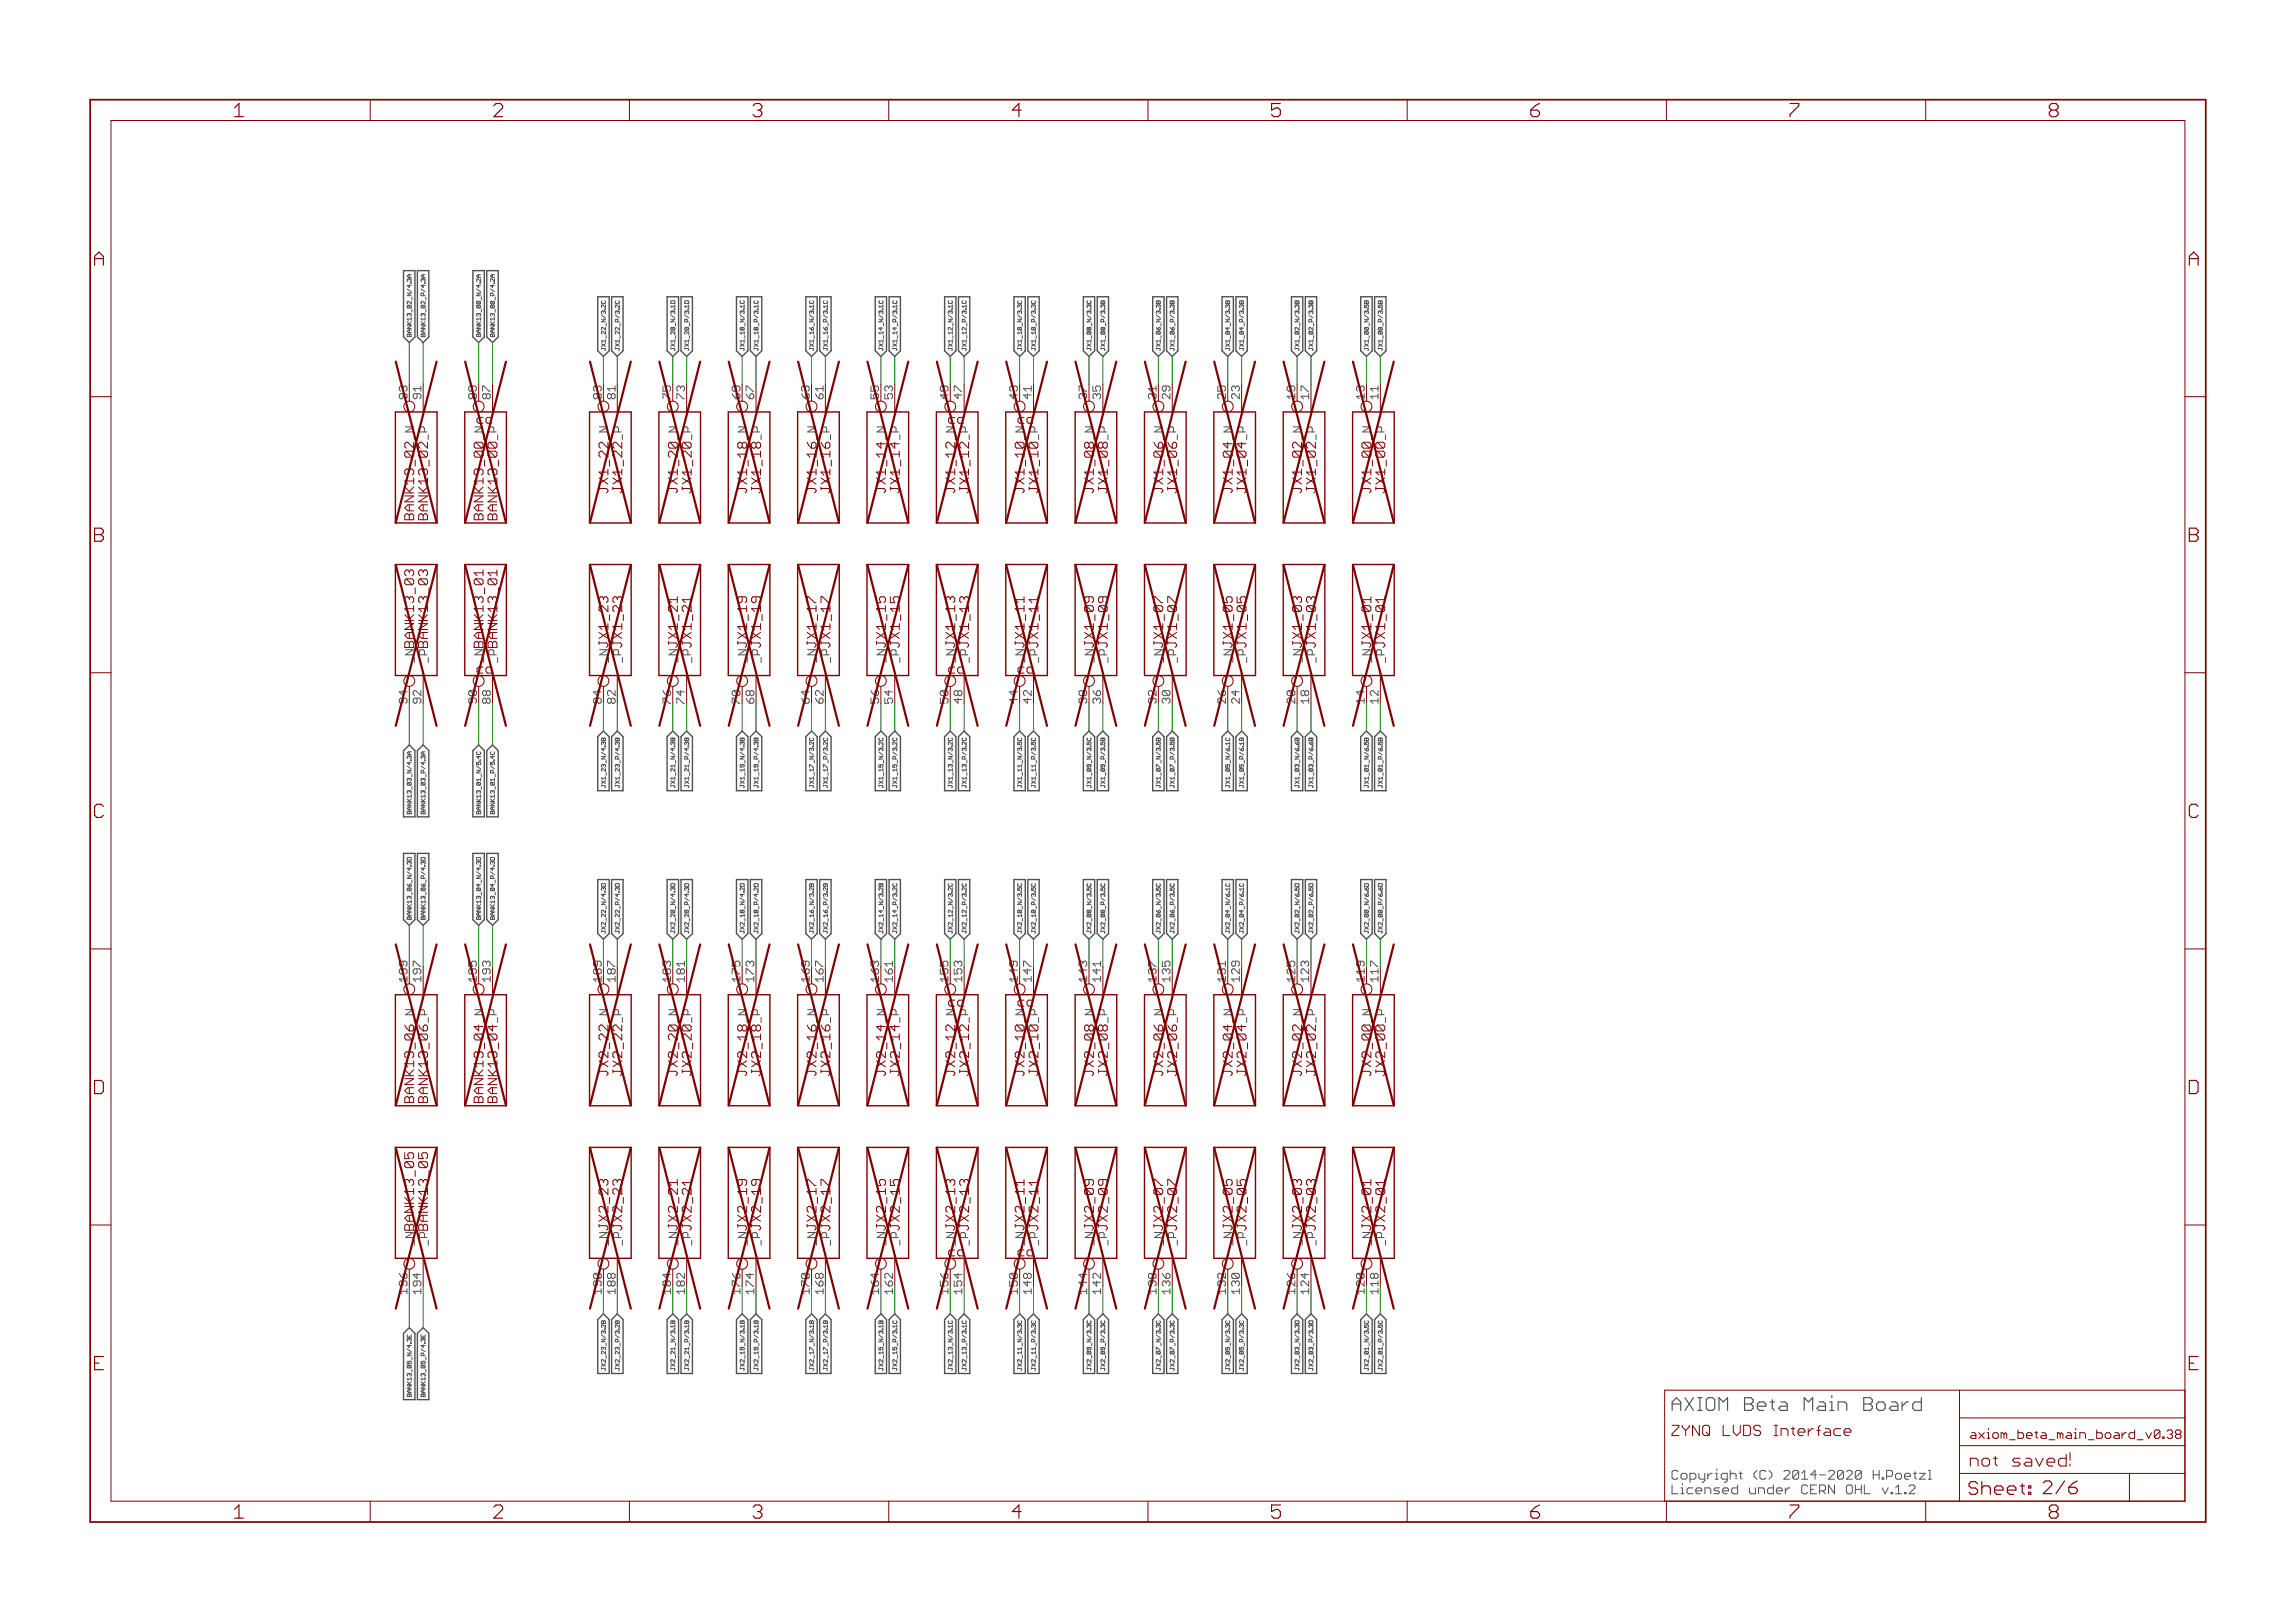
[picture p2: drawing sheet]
<svg xmlns="http://www.w3.org/2000/svg" width="420mm" height="297mm" viewBox="0 0 420 297" stroke-linecap="round" stroke-linejoin="round" font-family="sans-serif">
<defs><g id="words">
<g font-size="3.7" fill="#800000">
<text x="42.9" y="21.4">1</text>
<text x="90.4" y="21.4">2</text>
<text x="137.9" y="21.4">3</text>
<text x="185.3" y="21.4">4</text>
<text x="232.8" y="21.4">5</text>
<text x="280.3" y="21.4">6</text>
<text x="327.7" y="21.4">7</text>
<text x="375.2" y="21.4">8</text>
<text x="17.3" y="48.6">A</text>
<text x="400.8" y="48.6">A</text>
<text x="17.3" y="99.2">B</text>
<text x="400.8" y="99.2">B</text>
<text x="17.3" y="149.7">C</text>
<text x="400.8" y="149.7">C</text>
<text x="17.3" y="200.2">D</text>
<text x="400.8" y="200.2">D</text>
<text x="17.3" y="250.8">E</text>
<text x="400.8" y="250.8">E</text>
<text x="42.9" y="277.9">1</text>
<text x="90.4" y="277.9">2</text>
<text x="137.9" y="277.9">3</text>
<text x="185.3" y="277.9">4</text>
<text x="232.8" y="277.9">5</text>
<text x="280.3" y="277.9">6</text>
<text x="327.7" y="277.9">7</text>
<text x="375.2" y="277.9">8</text>
</g>
<text font-size="3.6" fill="#505050" x="306" y="258.2">AXIOM Beta Main Board</text>
<text font-size="3.6" fill="#800000" x="360.4" y="273.6">Sheet: 2/6</text>
<text font-size="3.2" fill="#800000" x="360.6" y="268.4">not saved!</text>
<text font-size="2.9" fill="#800000" x="306" y="262.8">ZYNQ LVDS Interface</text>
<g font-size="2.5" fill="#800000">
<text x="87.4" y="77.5">cc</text>
<text x="173.7" y="77.5">cc</text>
<text x="186.4" y="77.5">cc</text>
<text x="111.4" y="89.5" transform="rotate(-90 111.4 89.5)">JX1_22</text>
<text x="113.9" y="89.5" transform="rotate(-90 113.9 89.5)">JX1_22</text>
<text x="124.1" y="89.5" transform="rotate(-90 124.1 89.5)">JX1_20</text>
<text x="126.6" y="89.5" transform="rotate(-90 126.6 89.5)">JX1_20</text>
<text x="136.8" y="89.5" transform="rotate(-90 136.8 89.5)">JX1_18</text>
<text x="139.3" y="89.5" transform="rotate(-90 139.3 89.5)">JX1_18</text>
<text x="149.5" y="89.5" transform="rotate(-90 149.5 89.5)">JX1_16</text>
<text x="152" y="89.5" transform="rotate(-90 152 89.5)">JX1_16</text>
<text x="162.2" y="89.5" transform="rotate(-90 162.2 89.5)">JX1_14</text>
<text x="164.7" y="89.5" transform="rotate(-90 164.7 89.5)">JX1_14</text>
<text x="174.9" y="89.5" transform="rotate(-90 174.9 89.5)">JX1_12</text>
<text x="177.4" y="89.5" transform="rotate(-90 177.4 89.5)">JX1_12</text>
<text x="187.6" y="89.5" transform="rotate(-90 187.6 89.5)">JX1_10</text>
<text x="190.1" y="89.5" transform="rotate(-90 190.1 89.5)">JX1_10</text>
<text x="200.3" y="89.5" transform="rotate(-90 200.3 89.5)">JX1_08</text>
<text x="202.8" y="89.5" transform="rotate(-90 202.8 89.5)">JX1_08</text>
<text x="213" y="89.5" transform="rotate(-90 213 89.5)">JX1_06</text>
<text x="215.5" y="89.5" transform="rotate(-90 215.5 89.5)">JX1_06</text>
<text x="225.7" y="89.5" transform="rotate(-90 225.7 89.5)">JX1_04</text>
<text x="228.2" y="89.5" transform="rotate(-90 228.2 89.5)">JX1_04</text>
<text x="238.4" y="89.5" transform="rotate(-90 238.4 89.5)">JX1_02</text>
<text x="240.9" y="89.5" transform="rotate(-90 240.9 89.5)">JX1_02</text>
<text x="251.1" y="89.5" transform="rotate(-90 251.1 89.5)">JX1_00</text>
<text x="253.6" y="89.5" transform="rotate(-90 253.6 89.5)">JX1_00</text>
<text x="75.8" y="94" transform="rotate(-90 75.8 94)">BANK13_02</text>
<text x="78.4" y="94" transform="rotate(-90 78.4 94)">BANK13_02</text>
<text x="88.5" y="94" transform="rotate(-90 88.5 94)">BANK13_00</text>
<text x="91.1" y="94" transform="rotate(-90 91.1 94)">BANK13_00</text>
<text x="75.8" y="118.6" transform="rotate(-90 75.8 118.6)">BANK13_03</text>
<text x="78.4" y="118.6" transform="rotate(-90 78.4 118.6)">BANK13_03</text>
<text x="88.5" y="118.6" transform="rotate(-90 88.5 118.6)">BANK13_01</text>
<text x="91.1" y="118.6" transform="rotate(-90 91.1 118.6)">BANK13_01</text>
<text x="111.4" y="118.6" transform="rotate(-90 111.4 118.6)">JX1_23</text>
<text x="113.9" y="118.6" transform="rotate(-90 113.9 118.6)">JX1_23</text>
<text x="124.1" y="118.6" transform="rotate(-90 124.1 118.6)">JX1_21</text>
<text x="126.6" y="118.6" transform="rotate(-90 126.6 118.6)">JX1_21</text>
<text x="136.8" y="118.6" transform="rotate(-90 136.8 118.6)">JX1_19</text>
<text x="139.3" y="118.6" transform="rotate(-90 139.3 118.6)">JX1_19</text>
<text x="149.5" y="118.6" transform="rotate(-90 149.5 118.6)">JX1_17</text>
<text x="152" y="118.6" transform="rotate(-90 152 118.6)">JX1_17</text>
<text x="162.2" y="118.6" transform="rotate(-90 162.2 118.6)">JX1_15</text>
<text x="164.7" y="118.6" transform="rotate(-90 164.7 118.6)">JX1_15</text>
<text x="174.9" y="118.6" transform="rotate(-90 174.9 118.6)">JX1_13</text>
<text x="177.4" y="118.6" transform="rotate(-90 177.4 118.6)">JX1_13</text>
<text x="187.6" y="118.6" transform="rotate(-90 187.6 118.6)">JX1_11</text>
<text x="190.1" y="118.6" transform="rotate(-90 190.1 118.6)">JX1_11</text>
<text x="200.3" y="118.6" transform="rotate(-90 200.3 118.6)">JX1_09</text>
<text x="202.8" y="118.6" transform="rotate(-90 202.8 118.6)">JX1_09</text>
<text x="213" y="118.6" transform="rotate(-90 213 118.6)">JX1_07</text>
<text x="215.5" y="118.6" transform="rotate(-90 215.5 118.6)">JX1_07</text>
<text x="225.7" y="118.6" transform="rotate(-90 225.7 118.6)">JX1_05</text>
<text x="228.2" y="118.6" transform="rotate(-90 228.2 118.6)">JX1_05</text>
<text x="238.4" y="118.6" transform="rotate(-90 238.4 118.6)">JX1_03</text>
<text x="240.9" y="118.6" transform="rotate(-90 240.9 118.6)">JX1_03</text>
<text x="251.1" y="118.6" transform="rotate(-90 251.1 118.6)">JX1_01</text>
<text x="253.6" y="118.6" transform="rotate(-90 253.6 118.6)">JX1_01</text>
<text x="87.4" y="123.3">cc</text>
<text x="173.7" y="123.3">cc</text>
<text x="186.4" y="123.3">cc</text>
<text x="173.7" y="184.2">cc</text>
<text x="186.4" y="184.2">cc</text>
<text x="111.4" y="196.1" transform="rotate(-90 111.4 196.1)">JX2_22</text>
<text x="113.9" y="196.1" transform="rotate(-90 113.9 196.1)">JX2_22</text>
<text x="124.1" y="196.1" transform="rotate(-90 124.1 196.1)">JX2_20</text>
<text x="126.6" y="196.1" transform="rotate(-90 126.6 196.1)">JX2_20</text>
<text x="136.8" y="196.1" transform="rotate(-90 136.8 196.1)">JX2_18</text>
<text x="139.3" y="196.1" transform="rotate(-90 139.3 196.1)">JX2_18</text>
<text x="149.5" y="196.1" transform="rotate(-90 149.5 196.1)">JX2_16</text>
<text x="152" y="196.1" transform="rotate(-90 152 196.1)">JX2_16</text>
<text x="162.2" y="196.1" transform="rotate(-90 162.2 196.1)">JX2_14</text>
<text x="164.7" y="196.1" transform="rotate(-90 164.7 196.1)">JX2_14</text>
<text x="174.9" y="196.1" transform="rotate(-90 174.9 196.1)">JX2_12</text>
<text x="177.4" y="196.1" transform="rotate(-90 177.4 196.1)">JX2_12</text>
<text x="187.6" y="196.1" transform="rotate(-90 187.6 196.1)">JX2_10</text>
<text x="190.1" y="196.1" transform="rotate(-90 190.1 196.1)">JX2_10</text>
<text x="200.3" y="196.1" transform="rotate(-90 200.3 196.1)">JX2_08</text>
<text x="202.8" y="196.1" transform="rotate(-90 202.8 196.1)">JX2_08</text>
<text x="213" y="196.1" transform="rotate(-90 213 196.1)">JX2_06</text>
<text x="215.5" y="196.1" transform="rotate(-90 215.5 196.1)">JX2_06</text>
<text x="225.7" y="196.1" transform="rotate(-90 225.7 196.1)">JX2_04</text>
<text x="228.2" y="196.1" transform="rotate(-90 228.2 196.1)">JX2_04</text>
<text x="238.4" y="196.1" transform="rotate(-90 238.4 196.1)">JX2_02</text>
<text x="240.9" y="196.1" transform="rotate(-90 240.9 196.1)">JX2_02</text>
<text x="251.1" y="196.1" transform="rotate(-90 251.1 196.1)">JX2_00</text>
<text x="253.6" y="196.1" transform="rotate(-90 253.6 196.1)">JX2_00</text>
<text x="75.8" y="200.7" transform="rotate(-90 75.8 200.7)">BANK13_06</text>
<text x="78.4" y="200.7" transform="rotate(-90 78.4 200.7)">BANK13_06</text>
<text x="88.5" y="200.7" transform="rotate(-90 88.5 200.7)">BANK13_04</text>
<text x="91.1" y="200.7" transform="rotate(-90 91.1 200.7)">BANK13_04</text>
<text x="75.8" y="225.2" transform="rotate(-90 75.8 225.2)">BANK13_05</text>
<text x="78.4" y="225.2" transform="rotate(-90 78.4 225.2)">BANK13_05</text>
<text x="111.4" y="225.2" transform="rotate(-90 111.4 225.2)">JX2_23</text>
<text x="113.9" y="225.2" transform="rotate(-90 113.9 225.2)">JX2_23</text>
<text x="124.1" y="225.2" transform="rotate(-90 124.1 225.2)">JX2_21</text>
<text x="126.6" y="225.2" transform="rotate(-90 126.6 225.2)">JX2_21</text>
<text x="136.8" y="225.2" transform="rotate(-90 136.8 225.2)">JX2_19</text>
<text x="139.3" y="225.2" transform="rotate(-90 139.3 225.2)">JX2_19</text>
<text x="149.5" y="225.2" transform="rotate(-90 149.5 225.2)">JX2_17</text>
<text x="152" y="225.2" transform="rotate(-90 152 225.2)">JX2_17</text>
<text x="162.2" y="225.2" transform="rotate(-90 162.2 225.2)">JX2_15</text>
<text x="164.7" y="225.2" transform="rotate(-90 164.7 225.2)">JX2_15</text>
<text x="174.9" y="225.2" transform="rotate(-90 174.9 225.2)">JX2_13</text>
<text x="177.4" y="225.2" transform="rotate(-90 177.4 225.2)">JX2_13</text>
<text x="187.6" y="225.2" transform="rotate(-90 187.6 225.2)">JX2_11</text>
<text x="190.1" y="225.2" transform="rotate(-90 190.1 225.2)">JX2_11</text>
<text x="200.3" y="225.2" transform="rotate(-90 200.3 225.2)">JX2_09</text>
<text x="202.8" y="225.2" transform="rotate(-90 202.8 225.2)">JX2_09</text>
<text x="213" y="225.2" transform="rotate(-90 213 225.2)">JX2_07</text>
<text x="215.5" y="225.2" transform="rotate(-90 215.5 225.2)">JX2_07</text>
<text x="225.7" y="225.2" transform="rotate(-90 225.7 225.2)">JX2_05</text>
<text x="228.2" y="225.2" transform="rotate(-90 228.2 225.2)">JX2_05</text>
<text x="238.4" y="225.2" transform="rotate(-90 238.4 225.2)">JX2_03</text>
<text x="240.9" y="225.2" transform="rotate(-90 240.9 225.2)">JX2_03</text>
<text x="251.1" y="225.2" transform="rotate(-90 251.1 225.2)">JX2_01</text>
<text x="253.6" y="225.2" transform="rotate(-90 253.6 225.2)">JX2_01</text>
<text x="173.7" y="229.9">cc</text>
<text x="186.4" y="229.9">cc</text>
</g>
<g font-size="2.5" fill="#505050">
<text x="306" y="270.8">Copyright (C) 2014-2020 H.Poetzl</text>
<text x="306" y="273.5">Licensed under CERN OHL v.1.2</text>
</g>
<text font-size="2.3" fill="#800000" x="360.6" y="263.3">axiom_beta_main_board_v0.38</text>
<g font-size="2.1" fill="#800000">
<text x="74.6" y="73.1" transform="rotate(-90 74.6 73.1)">93</text>
<text x="89.8" y="73.1" transform="rotate(-90 89.8 73.1)">87</text>
<text x="110.1" y="73.1" transform="rotate(-90 110.1 73.1)">83</text>
<text x="122.8" y="73.1" transform="rotate(-90 122.8 73.1)">75</text>
<text x="138.1" y="73.1" transform="rotate(-90 138.1 73.1)">67</text>
<text x="148.2" y="73.1" transform="rotate(-90 148.2 73.1)">63</text>
<text x="160.9" y="73.1" transform="rotate(-90 160.9 73.1)">55</text>
<text x="176.2" y="73.1" transform="rotate(-90 176.2 73.1)">47</text>
<text x="188.9" y="73.1" transform="rotate(-90 188.9 73.1)">41</text>
<text x="201.6" y="73.1" transform="rotate(-90 201.6 73.1)">35</text>
<text x="211.7" y="73.1" transform="rotate(-90 211.7 73.1)">31</text>
<text x="224.4" y="73.1" transform="rotate(-90 224.4 73.1)">25</text>
<text x="239.6" y="73.1" transform="rotate(-90 239.6 73.1)">17</text>
<text x="252.3" y="73.1" transform="rotate(-90 252.3 73.1)">11</text>
<text x="75.7" y="80.3" transform="rotate(-90 75.7 80.3)">_N</text>
<text x="78.2" y="80.3" transform="rotate(-90 78.2 80.3)">_P</text>
<text x="88.4" y="80.3" transform="rotate(-90 88.4 80.3)">_N</text>
<text x="90.9" y="80.3" transform="rotate(-90 90.9 80.3)">_P</text>
<text x="111.2" y="80.3" transform="rotate(-90 111.2 80.3)">_N</text>
<text x="113.8" y="80.3" transform="rotate(-90 113.8 80.3)">_P</text>
<text x="123.9" y="80.3" transform="rotate(-90 123.9 80.3)">_N</text>
<text x="126.5" y="80.3" transform="rotate(-90 126.5 80.3)">_P</text>
<text x="136.6" y="80.3" transform="rotate(-90 136.6 80.3)">_N</text>
<text x="139.2" y="80.3" transform="rotate(-90 139.2 80.3)">_P</text>
<text x="149.3" y="80.3" transform="rotate(-90 149.3 80.3)">_N</text>
<text x="151.9" y="80.3" transform="rotate(-90 151.9 80.3)">_P</text>
<text x="174.7" y="80.3" transform="rotate(-90 174.7 80.3)">_N</text>
<text x="177.3" y="80.3" transform="rotate(-90 177.3 80.3)">_P</text>
<text x="187.4" y="80.3" transform="rotate(-90 187.4 80.3)">_N</text>
<text x="190" y="80.3" transform="rotate(-90 190 80.3)">_P</text>
<text x="200.1" y="80.3" transform="rotate(-90 200.1 80.3)">_N</text>
<text x="202.7" y="80.3" transform="rotate(-90 202.7 80.3)">_P</text>
<text x="212.8" y="80.3" transform="rotate(-90 212.8 80.3)">_N</text>
<text x="215.4" y="80.3" transform="rotate(-90 215.4 80.3)">_P</text>
<text x="238.2" y="80.3" transform="rotate(-90 238.2 80.3)">_N</text>
<text x="240.8" y="80.3" transform="rotate(-90 240.8 80.3)">_P</text>
<text x="250.9" y="80.3" transform="rotate(-90 250.9 80.3)">_N</text>
<text x="253.5" y="80.3" transform="rotate(-90 253.5 80.3)">_P</text>
<text x="75.7" y="121.3" transform="rotate(-90 75.7 121.3)">_N</text>
<text x="78.2" y="121.3" transform="rotate(-90 78.2 121.3)">_P</text>
<text x="88.4" y="121.3" transform="rotate(-90 88.4 121.3)">_N</text>
<text x="90.9" y="121.3" transform="rotate(-90 90.9 121.3)">_P</text>
<text x="111.2" y="121.3" transform="rotate(-90 111.2 121.3)">_N</text>
<text x="113.8" y="121.3" transform="rotate(-90 113.8 121.3)">_P</text>
<text x="123.9" y="121.3" transform="rotate(-90 123.9 121.3)">_N</text>
<text x="126.5" y="121.3" transform="rotate(-90 126.5 121.3)">_P</text>
<text x="136.6" y="121.3" transform="rotate(-90 136.6 121.3)">_N</text>
<text x="139.2" y="121.3" transform="rotate(-90 139.2 121.3)">_P</text>
<text x="149.3" y="121.3" transform="rotate(-90 149.3 121.3)">_N</text>
<text x="151.9" y="121.3" transform="rotate(-90 151.9 121.3)">_P</text>
<text x="162" y="121.3" transform="rotate(-90 162 121.3)">_N</text>
<text x="164.6" y="121.3" transform="rotate(-90 164.6 121.3)">_P</text>
<text x="174.7" y="121.3" transform="rotate(-90 174.7 121.3)">_N</text>
<text x="177.3" y="121.3" transform="rotate(-90 177.3 121.3)">_P</text>
<text x="187.4" y="121.3" transform="rotate(-90 187.4 121.3)">_N</text>
<text x="190" y="121.3" transform="rotate(-90 190 121.3)">_P</text>
<text x="200.1" y="121.3" transform="rotate(-90 200.1 121.3)">_N</text>
<text x="202.7" y="121.3" transform="rotate(-90 202.7 121.3)">_P</text>
<text x="212.8" y="121.3" transform="rotate(-90 212.8 121.3)">_N</text>
<text x="215.4" y="121.3" transform="rotate(-90 215.4 121.3)">_P</text>
<text x="225.5" y="121.3" transform="rotate(-90 225.5 121.3)">_N</text>
<text x="228.1" y="121.3" transform="rotate(-90 228.1 121.3)">_P</text>
<text x="238.2" y="121.3" transform="rotate(-90 238.2 121.3)">_N</text>
<text x="240.8" y="121.3" transform="rotate(-90 240.8 121.3)">_P</text>
<text x="250.9" y="121.3" transform="rotate(-90 250.9 121.3)">_N</text>
<text x="253.5" y="121.3" transform="rotate(-90 253.5 121.3)">_P</text>
<text x="77.1" y="128.6" transform="rotate(-90 77.1 128.6)">92</text>
<text x="89.8" y="128.6" transform="rotate(-90 89.8 128.6)">88</text>
<text x="112.7" y="128.6" transform="rotate(-90 112.7 128.6)">82</text>
<text x="125.4" y="128.6" transform="rotate(-90 125.4 128.6)">74</text>
<text x="135.5" y="128.6" transform="rotate(-90 135.5 128.6)">70</text>
<text x="150.8" y="128.6" transform="rotate(-90 150.8 128.6)">62</text>
<text x="163.5" y="128.6" transform="rotate(-90 163.5 128.6)">54</text>
<text x="173.6" y="128.6" transform="rotate(-90 173.6 128.6)">50</text>
<text x="188.9" y="128.6" transform="rotate(-90 188.9 128.6)">42</text>
<text x="201.6" y="128.6" transform="rotate(-90 201.6 128.6)">36</text>
<text x="211.7" y="128.6" transform="rotate(-90 211.7 128.6)">32</text>
<text x="226.9" y="128.6" transform="rotate(-90 226.9 128.6)">24</text>
<text x="239.6" y="128.6" transform="rotate(-90 239.6 128.6)">18</text>
<text x="252.3" y="128.6" transform="rotate(-90 252.3 128.6)">12</text>
<text x="77.1" y="179.7" transform="rotate(-90 77.1 179.7)">197</text>
<text x="87.3" y="179.7" transform="rotate(-90 87.3 179.7)">195</text>
<text x="112.7" y="179.7" transform="rotate(-90 112.7 179.7)">187</text>
<text x="122.8" y="179.7" transform="rotate(-90 122.8 179.7)">183</text>
<text x="135.5" y="179.7" transform="rotate(-90 135.5 179.7)">175</text>
<text x="150.8" y="179.7" transform="rotate(-90 150.8 179.7)">167</text>
<text x="160.9" y="179.7" transform="rotate(-90 160.9 179.7)">163</text>
<text x="173.6" y="179.7" transform="rotate(-90 173.6 179.7)">155</text>
<text x="188.9" y="179.7" transform="rotate(-90 188.9 179.7)">147</text>
<text x="201.6" y="179.7" transform="rotate(-90 201.6 179.7)">141</text>
<text x="214.3" y="179.7" transform="rotate(-90 214.3 179.7)">135</text>
<text x="224.4" y="179.7" transform="rotate(-90 224.4 179.7)">131</text>
<text x="237.1" y="179.7" transform="rotate(-90 237.1 179.7)">125</text>
<text x="252.3" y="179.7" transform="rotate(-90 252.3 179.7)">117</text>
<text x="75.7" y="187" transform="rotate(-90 75.7 187)">_N</text>
<text x="78.2" y="187" transform="rotate(-90 78.2 187)">_P</text>
<text x="111.2" y="187" transform="rotate(-90 111.2 187)">_N</text>
<text x="113.8" y="187" transform="rotate(-90 113.8 187)">_P</text>
<text x="123.9" y="187" transform="rotate(-90 123.9 187)">_N</text>
<text x="126.5" y="187" transform="rotate(-90 126.5 187)">_P</text>
<text x="136.6" y="187" transform="rotate(-90 136.6 187)">_N</text>
<text x="139.2" y="187" transform="rotate(-90 139.2 187)">_P</text>
<text x="149.3" y="187" transform="rotate(-90 149.3 187)">_N</text>
<text x="151.9" y="187" transform="rotate(-90 151.9 187)">_P</text>
<text x="174.7" y="187" transform="rotate(-90 174.7 187)">_N</text>
<text x="177.3" y="187" transform="rotate(-90 177.3 187)">_P</text>
<text x="187.4" y="187" transform="rotate(-90 187.4 187)">_N</text>
<text x="190" y="187" transform="rotate(-90 190 187)">_P</text>
<text x="200.1" y="187" transform="rotate(-90 200.1 187)">_N</text>
<text x="202.7" y="187" transform="rotate(-90 202.7 187)">_P</text>
<text x="212.8" y="187" transform="rotate(-90 212.8 187)">_N</text>
<text x="215.4" y="187" transform="rotate(-90 215.4 187)">_P</text>
<text x="238.2" y="187" transform="rotate(-90 238.2 187)">_N</text>
<text x="240.8" y="187" transform="rotate(-90 240.8 187)">_P</text>
<text x="250.9" y="187" transform="rotate(-90 250.9 187)">_N</text>
<text x="253.5" y="187" transform="rotate(-90 253.5 187)">_P</text>
<text x="75.7" y="228" transform="rotate(-90 75.7 228)">_N</text>
<text x="78.2" y="228" transform="rotate(-90 78.2 228)">_P</text>
<text x="111.2" y="228" transform="rotate(-90 111.2 228)">_N</text>
<text x="113.8" y="228" transform="rotate(-90 113.8 228)">_P</text>
<text x="123.9" y="228" transform="rotate(-90 123.9 228)">_N</text>
<text x="126.5" y="228" transform="rotate(-90 126.5 228)">_P</text>
<text x="136.6" y="228" transform="rotate(-90 136.6 228)">_N</text>
<text x="139.2" y="228" transform="rotate(-90 139.2 228)">_P</text>
<text x="149.3" y="228" transform="rotate(-90 149.3 228)">_N</text>
<text x="151.9" y="228" transform="rotate(-90 151.9 228)">_P</text>
<text x="162" y="228" transform="rotate(-90 162 228)">_N</text>
<text x="164.6" y="228" transform="rotate(-90 164.6 228)">_P</text>
<text x="174.7" y="228" transform="rotate(-90 174.7 228)">_N</text>
<text x="177.3" y="228" transform="rotate(-90 177.3 228)">_P</text>
<text x="187.4" y="228" transform="rotate(-90 187.4 228)">_N</text>
<text x="190" y="228" transform="rotate(-90 190 228)">_P</text>
<text x="200.1" y="228" transform="rotate(-90 200.1 228)">_N</text>
<text x="202.7" y="228" transform="rotate(-90 202.7 228)">_P</text>
<text x="212.8" y="228" transform="rotate(-90 212.8 228)">_N</text>
<text x="215.4" y="228" transform="rotate(-90 215.4 228)">_P</text>
<text x="225.5" y="228" transform="rotate(-90 225.5 228)">_N</text>
<text x="228.1" y="228" transform="rotate(-90 228.1 228)">_P</text>
<text x="238.2" y="228" transform="rotate(-90 238.2 228)">_N</text>
<text x="240.8" y="228" transform="rotate(-90 240.8 228)">_P</text>
<text x="250.9" y="228" transform="rotate(-90 250.9 228)">_N</text>
<text x="253.5" y="228" transform="rotate(-90 253.5 228)">_P</text>
<text x="74.6" y="236.5" transform="rotate(-90 74.6 236.5)">196</text>
<text x="110.1" y="236.5" transform="rotate(-90 110.1 236.5)">190</text>
<text x="125.4" y="236.5" transform="rotate(-90 125.4 236.5)">182</text>
<text x="138.1" y="236.5" transform="rotate(-90 138.1 236.5)">174</text>
<text x="148.2" y="236.5" transform="rotate(-90 148.2 236.5)">170</text>
<text x="163.5" y="236.5" transform="rotate(-90 163.5 236.5)">162</text>
<text x="176.2" y="236.5" transform="rotate(-90 176.2 236.5)">154</text>
<text x="186.3" y="236.5" transform="rotate(-90 186.3 236.5)">150</text>
<text x="201.6" y="236.5" transform="rotate(-90 201.6 236.5)">142</text>
<text x="214.3" y="236.5" transform="rotate(-90 214.3 236.5)">136</text>
<text x="224.4" y="236.5" transform="rotate(-90 224.4 236.5)">132</text>
<text x="239.6" y="236.5" transform="rotate(-90 239.6 236.5)">124</text>
<text x="249.8" y="236.5" transform="rotate(-90 249.8 236.5)">120</text>
</g>
<g font-size="2.1" fill="#505050">
<text x="77.1" y="73.1" transform="rotate(-90 77.1 73.1)">91</text>
<text x="87.3" y="73.1" transform="rotate(-90 87.3 73.1)">89</text>
<text x="112.7" y="73.1" transform="rotate(-90 112.7 73.1)">81</text>
<text x="125.4" y="73.1" transform="rotate(-90 125.4 73.1)">73</text>
<text x="135.5" y="73.1" transform="rotate(-90 135.5 73.1)">69</text>
<text x="150.8" y="73.1" transform="rotate(-90 150.8 73.1)">61</text>
<text x="163.5" y="73.1" transform="rotate(-90 163.5 73.1)">53</text>
<text x="173.6" y="73.1" transform="rotate(-90 173.6 73.1)">49</text>
<text x="186.3" y="73.1" transform="rotate(-90 186.3 73.1)">43</text>
<text x="199" y="73.1" transform="rotate(-90 199 73.1)">37</text>
<text x="214.3" y="73.1" transform="rotate(-90 214.3 73.1)">29</text>
<text x="226.9" y="73.1" transform="rotate(-90 226.9 73.1)">23</text>
<text x="237.1" y="73.1" transform="rotate(-90 237.1 73.1)">19</text>
<text x="249.8" y="73.1" transform="rotate(-90 249.8 73.1)">13</text>
<text x="162" y="80.3" transform="rotate(-90 162 80.3)">_N</text>
<text x="164.6" y="80.3" transform="rotate(-90 164.6 80.3)">_P</text>
<text x="225.5" y="80.3" transform="rotate(-90 225.5 80.3)">_N</text>
<text x="228.1" y="80.3" transform="rotate(-90 228.1 80.3)">_P</text>
<text x="74.6" y="128.6" transform="rotate(-90 74.6 128.6)">94</text>
<text x="87.3" y="128.6" transform="rotate(-90 87.3 128.6)">90</text>
<text x="110.1" y="128.6" transform="rotate(-90 110.1 128.6)">84</text>
<text x="122.8" y="128.6" transform="rotate(-90 122.8 128.6)">76</text>
<text x="138.1" y="128.6" transform="rotate(-90 138.1 128.6)">68</text>
<text x="148.2" y="128.6" transform="rotate(-90 148.2 128.6)">64</text>
<text x="160.9" y="128.6" transform="rotate(-90 160.9 128.6)">56</text>
<text x="176.2" y="128.6" transform="rotate(-90 176.2 128.6)">48</text>
<text x="186.3" y="128.6" transform="rotate(-90 186.3 128.6)">44</text>
<text x="199" y="128.6" transform="rotate(-90 199 128.6)">38</text>
<text x="214.3" y="128.6" transform="rotate(-90 214.3 128.6)">30</text>
<text x="224.4" y="128.6" transform="rotate(-90 224.4 128.6)">26</text>
<text x="237.1" y="128.6" transform="rotate(-90 237.1 128.6)">20</text>
<text x="249.8" y="128.6" transform="rotate(-90 249.8 128.6)">14</text>
<text x="74.6" y="179.7" transform="rotate(-90 74.6 179.7)">199</text>
<text x="89.8" y="179.7" transform="rotate(-90 89.8 179.7)">193</text>
<text x="110.1" y="179.7" transform="rotate(-90 110.1 179.7)">189</text>
<text x="125.4" y="179.7" transform="rotate(-90 125.4 179.7)">181</text>
<text x="138.1" y="179.7" transform="rotate(-90 138.1 179.7)">173</text>
<text x="148.2" y="179.7" transform="rotate(-90 148.2 179.7)">169</text>
<text x="163.5" y="179.7" transform="rotate(-90 163.5 179.7)">161</text>
<text x="176.2" y="179.7" transform="rotate(-90 176.2 179.7)">153</text>
<text x="186.3" y="179.7" transform="rotate(-90 186.3 179.7)">149</text>
<text x="199" y="179.7" transform="rotate(-90 199 179.7)">143</text>
<text x="211.7" y="179.7" transform="rotate(-90 211.7 179.7)">137</text>
<text x="226.9" y="179.7" transform="rotate(-90 226.9 179.7)">129</text>
<text x="239.6" y="179.7" transform="rotate(-90 239.6 179.7)">123</text>
<text x="249.8" y="179.7" transform="rotate(-90 249.8 179.7)">119</text>
<text x="88.4" y="187" transform="rotate(-90 88.4 187)">_N</text>
<text x="90.9" y="187" transform="rotate(-90 90.9 187)">_P</text>
<text x="162" y="187" transform="rotate(-90 162 187)">_N</text>
<text x="164.6" y="187" transform="rotate(-90 164.6 187)">_P</text>
<text x="225.5" y="187" transform="rotate(-90 225.5 187)">_N</text>
<text x="228.1" y="187" transform="rotate(-90 228.1 187)">_P</text>
<text x="77.1" y="236.5" transform="rotate(-90 77.1 236.5)">194</text>
<text x="112.7" y="236.5" transform="rotate(-90 112.7 236.5)">188</text>
<text x="122.8" y="236.5" transform="rotate(-90 122.8 236.5)">184</text>
<text x="135.5" y="236.5" transform="rotate(-90 135.5 236.5)">176</text>
<text x="150.8" y="236.5" transform="rotate(-90 150.8 236.5)">168</text>
<text x="160.9" y="236.5" transform="rotate(-90 160.9 236.5)">164</text>
<text x="173.6" y="236.5" transform="rotate(-90 173.6 236.5)">156</text>
<text x="188.9" y="236.5" transform="rotate(-90 188.9 236.5)">148</text>
<text x="199" y="236.5" transform="rotate(-90 199 236.5)">144</text>
<text x="211.7" y="236.5" transform="rotate(-90 211.7 236.5)">138</text>
<text x="226.9" y="236.5" transform="rotate(-90 226.9 236.5)">130</text>
<text x="237.1" y="236.5" transform="rotate(-90 237.1 236.5)">126</text>
<text x="252.3" y="236.5" transform="rotate(-90 252.3 236.5)">118</text>
</g>
<g font-size="1.1" fill="#505050">
<text x="75.3" y="61.7" transform="rotate(-90 75.3 61.7)">BANK13_02_N/4.3A</text>
<text x="77.9" y="61.7" transform="rotate(-90 77.9 61.7)">BANK13_02_P/4.3A</text>
<text x="88" y="61.7" transform="rotate(-90 88 61.7)">BANK13_00_N/4.2A</text>
<text x="90.6" y="61.7" transform="rotate(-90 90.6 61.7)">BANK13_00_P/4.2A</text>
<text x="110.9" y="64.2" transform="rotate(-90 110.9 64.2)">JX1_22_N/3.2C</text>
<text x="113.4" y="64.2" transform="rotate(-90 113.4 64.2)">JX1_22_P/3.2C</text>
<text x="123.6" y="64.2" transform="rotate(-90 123.6 64.2)">JX1_20_N/3.1D</text>
<text x="126.1" y="64.2" transform="rotate(-90 126.1 64.2)">JX1_20_P/3.1D</text>
<text x="136.3" y="64.2" transform="rotate(-90 136.3 64.2)">JX1_18_N/3.1C</text>
<text x="138.8" y="64.2" transform="rotate(-90 138.8 64.2)">JX1_18_P/3.1C</text>
<text x="149" y="64.2" transform="rotate(-90 149 64.2)">JX1_16_N/3.1C</text>
<text x="151.5" y="64.2" transform="rotate(-90 151.5 64.2)">JX1_16_P/3.1C</text>
<text x="161.7" y="64.2" transform="rotate(-90 161.7 64.2)">JX1_14_N/3.1C</text>
<text x="164.2" y="64.2" transform="rotate(-90 164.2 64.2)">JX1_14_P/3.1C</text>
<text x="174.4" y="64.2" transform="rotate(-90 174.4 64.2)">JX1_12_N/3.1C</text>
<text x="176.9" y="64.2" transform="rotate(-90 176.9 64.2)">JX1_12_P/3.1C</text>
<text x="187.1" y="64.2" transform="rotate(-90 187.1 64.2)">JX1_10_N/3.3C</text>
<text x="189.6" y="64.2" transform="rotate(-90 189.6 64.2)">JX1_10_P/3.3C</text>
<text x="199.8" y="64.2" transform="rotate(-90 199.8 64.2)">JX1_08_N/3.3C</text>
<text x="202.3" y="64.2" transform="rotate(-90 202.3 64.2)">JX1_08_P/3.3B</text>
<text x="212.5" y="64.2" transform="rotate(-90 212.5 64.2)">JX1_06_N/3.3B</text>
<text x="215" y="64.2" transform="rotate(-90 215 64.2)">JX1_06_P/3.3B</text>
<text x="225.2" y="64.2" transform="rotate(-90 225.2 64.2)">JX1_04_N/3.3B</text>
<text x="227.7" y="64.2" transform="rotate(-90 227.7 64.2)">JX1_04_P/3.3B</text>
<text x="237.9" y="64.2" transform="rotate(-90 237.9 64.2)">JX1_02_N/3.3B</text>
<text x="240.4" y="64.2" transform="rotate(-90 240.4 64.2)">JX1_02_P/3.3B</text>
<text x="250.6" y="64.2" transform="rotate(-90 250.6 64.2)">JX1_00_N/3.5B</text>
<text x="253.1" y="64.2" transform="rotate(-90 253.1 64.2)">JX1_00_P/3.5B</text>
<text x="110.9" y="143.9" transform="rotate(-90 110.9 143.9)">JX1_23_N/4.3B</text>
<text x="113.4" y="143.9" transform="rotate(-90 113.4 143.9)">JX1_23_P/4.3B</text>
<text x="123.6" y="143.9" transform="rotate(-90 123.6 143.9)">JX1_21_N/4.3B</text>
<text x="126.1" y="143.9" transform="rotate(-90 126.1 143.9)">JX1_21_P/4.3B</text>
<text x="136.3" y="143.9" transform="rotate(-90 136.3 143.9)">JX1_19_N/4.3B</text>
<text x="138.8" y="143.9" transform="rotate(-90 138.8 143.9)">JX1_19_P/4.3B</text>
<text x="149" y="143.9" transform="rotate(-90 149 143.9)">JX1_17_N/3.2C</text>
<text x="151.5" y="143.9" transform="rotate(-90 151.5 143.9)">JX1_17_P/3.2C</text>
<text x="161.7" y="143.9" transform="rotate(-90 161.7 143.9)">JX1_15_N/3.2C</text>
<text x="164.2" y="143.9" transform="rotate(-90 164.2 143.9)">JX1_15_P/3.2C</text>
<text x="174.4" y="143.9" transform="rotate(-90 174.4 143.9)">JX1_13_N/3.2C</text>
<text x="176.9" y="143.9" transform="rotate(-90 176.9 143.9)">JX1_13_P/3.2C</text>
<text x="187.1" y="143.9" transform="rotate(-90 187.1 143.9)">JX1_11_N/3.5C</text>
<text x="189.6" y="143.9" transform="rotate(-90 189.6 143.9)">JX1_11_P/3.5C</text>
<text x="199.8" y="143.9" transform="rotate(-90 199.8 143.9)">JX1_09_N/3.5C</text>
<text x="202.3" y="143.9" transform="rotate(-90 202.3 143.9)">JX1_09_P/3.5B</text>
<text x="212.5" y="143.9" transform="rotate(-90 212.5 143.9)">JX1_07_N/3.5B</text>
<text x="215" y="143.9" transform="rotate(-90 215 143.9)">JX1_07_P/3.5B</text>
<text x="225.2" y="143.9" transform="rotate(-90 225.2 143.9)">JX1_05_N/6.1C</text>
<text x="227.7" y="143.9" transform="rotate(-90 227.7 143.9)">JX1_05_P/6.1B</text>
<text x="237.9" y="143.9" transform="rotate(-90 237.9 143.9)">JX1_03_N/6.6B</text>
<text x="240.4" y="143.9" transform="rotate(-90 240.4 143.9)">JX1_03_P/6.6B</text>
<text x="250.6" y="143.9" transform="rotate(-90 250.6 143.9)">JX1_01_N/6.5B</text>
<text x="253.1" y="143.9" transform="rotate(-90 253.1 143.9)">JX1_01_P/6.5B</text>
<text x="75.3" y="148.6" transform="rotate(-90 75.3 148.6)">BANK13_03_N/4.3A</text>
<text x="77.9" y="148.6" transform="rotate(-90 77.9 148.6)">BANK13_03_P/4.3A</text>
<text x="88" y="148.6" transform="rotate(-90 88 148.6)">BANK13_01_N/5.4C</text>
<text x="90.6" y="148.6" transform="rotate(-90 90.6 148.6)">BANK13_01_P/5.4C</text>
<text x="75.3" y="168.3" transform="rotate(-90 75.3 168.3)">BANK13_06_N/4.3D</text>
<text x="77.9" y="168.3" transform="rotate(-90 77.9 168.3)">BANK13_06_P/4.3D</text>
<text x="88" y="168.3" transform="rotate(-90 88 168.3)">BANK13_04_N/4.3D</text>
<text x="90.6" y="168.3" transform="rotate(-90 90.6 168.3)">BANK13_04_P/4.3D</text>
<text x="110.9" y="170.9" transform="rotate(-90 110.9 170.9)">JX2_22_N/4.3D</text>
<text x="113.4" y="170.9" transform="rotate(-90 113.4 170.9)">JX2_22_P/4.3D</text>
<text x="123.6" y="170.9" transform="rotate(-90 123.6 170.9)">JX2_20_N/4.3D</text>
<text x="126.1" y="170.9" transform="rotate(-90 126.1 170.9)">JX2_20_P/4.3D</text>
<text x="136.3" y="170.9" transform="rotate(-90 136.3 170.9)">JX2_18_N/4.2D</text>
<text x="138.8" y="170.9" transform="rotate(-90 138.8 170.9)">JX2_18_P/4.2D</text>
<text x="149" y="170.9" transform="rotate(-90 149 170.9)">JX2_16_N/3.2B</text>
<text x="151.5" y="170.9" transform="rotate(-90 151.5 170.9)">JX2_16_P/3.2B</text>
<text x="161.7" y="170.9" transform="rotate(-90 161.7 170.9)">JX2_14_N/3.2B</text>
<text x="164.2" y="170.9" transform="rotate(-90 164.2 170.9)">JX2_14_P/3.2C</text>
<text x="174.4" y="170.9" transform="rotate(-90 174.4 170.9)">JX2_12_N/3.2C</text>
<text x="176.9" y="170.9" transform="rotate(-90 176.9 170.9)">JX2_12_P/3.2C</text>
<text x="187.1" y="170.9" transform="rotate(-90 187.1 170.9)">JX2_10_N/3.5C</text>
<text x="189.6" y="170.9" transform="rotate(-90 189.6 170.9)">JX2_10_P/3.5C</text>
<text x="199.8" y="170.9" transform="rotate(-90 199.8 170.9)">JX2_08_N/3.5C</text>
<text x="202.3" y="170.9" transform="rotate(-90 202.3 170.9)">JX2_08_P/3.5C</text>
<text x="212.5" y="170.9" transform="rotate(-90 212.5 170.9)">JX2_06_N/3.5C</text>
<text x="215" y="170.9" transform="rotate(-90 215 170.9)">JX2_06_P/3.5C</text>
<text x="225.2" y="170.9" transform="rotate(-90 225.2 170.9)">JX2_04_N/6.1C</text>
<text x="227.7" y="170.9" transform="rotate(-90 227.7 170.9)">JX2_04_P/6.1C</text>
<text x="237.9" y="170.9" transform="rotate(-90 237.9 170.9)">JX2_02_N/6.5D</text>
<text x="240.4" y="170.9" transform="rotate(-90 240.4 170.9)">JX2_02_P/6.5D</text>
<text x="250.6" y="170.9" transform="rotate(-90 250.6 170.9)">JX2_00_N/6.6D</text>
<text x="253.1" y="170.9" transform="rotate(-90 253.1 170.9)">JX2_00_P/6.6D</text>
<text x="110.9" y="250.6" transform="rotate(-90 110.9 250.6)">JX2_23_N/3.2B</text>
<text x="113.4" y="250.6" transform="rotate(-90 113.4 250.6)">JX2_23_P/3.2B</text>
<text x="123.6" y="250.6" transform="rotate(-90 123.6 250.6)">JX2_21_N/3.1B</text>
<text x="126.1" y="250.6" transform="rotate(-90 126.1 250.6)">JX2_21_P/3.1B</text>
<text x="136.3" y="250.6" transform="rotate(-90 136.3 250.6)">JX2_19_N/3.1B</text>
<text x="138.8" y="250.6" transform="rotate(-90 138.8 250.6)">JX2_19_P/3.1B</text>
<text x="149" y="250.6" transform="rotate(-90 149 250.6)">JX2_17_N/3.1B</text>
<text x="151.5" y="250.6" transform="rotate(-90 151.5 250.6)">JX2_17_P/3.1B</text>
<text x="161.7" y="250.6" transform="rotate(-90 161.7 250.6)">JX2_15_N/3.1B</text>
<text x="164.2" y="250.6" transform="rotate(-90 164.2 250.6)">JX2_15_P/3.1C</text>
<text x="174.4" y="250.6" transform="rotate(-90 174.4 250.6)">JX2_13_N/3.1C</text>
<text x="176.9" y="250.6" transform="rotate(-90 176.9 250.6)">JX2_13_P/3.1C</text>
<text x="187.1" y="250.6" transform="rotate(-90 187.1 250.6)">JX2_11_N/3.3C</text>
<text x="189.6" y="250.6" transform="rotate(-90 189.6 250.6)">JX2_11_P/3.3C</text>
<text x="199.8" y="250.6" transform="rotate(-90 199.8 250.6)">JX2_09_N/3.3C</text>
<text x="202.3" y="250.6" transform="rotate(-90 202.3 250.6)">JX2_09_P/3.3C</text>
<text x="212.5" y="250.6" transform="rotate(-90 212.5 250.6)">JX2_07_N/3.3C</text>
<text x="215" y="250.6" transform="rotate(-90 215 250.6)">JX2_07_P/3.3C</text>
<text x="225.2" y="250.6" transform="rotate(-90 225.2 250.6)">JX2_05_N/3.3C</text>
<text x="227.7" y="250.6" transform="rotate(-90 227.7 250.6)">JX2_05_P/3.3C</text>
<text x="237.9" y="250.6" transform="rotate(-90 237.9 250.6)">JX2_03_N/3.3D</text>
<text x="240.4" y="250.6" transform="rotate(-90 240.4 250.6)">JX2_03_P/3.3D</text>
<text x="250.6" y="250.6" transform="rotate(-90 250.6 250.6)">JX2_01_N/3.5C</text>
<text x="253.1" y="250.6" transform="rotate(-90 253.1 250.6)">JX2_01_P/3.5C</text>
<text x="75.3" y="255.2" transform="rotate(-90 75.3 255.2)">BANK13_05_N/4.3E</text>
<text x="77.9" y="255.2" transform="rotate(-90 77.9 255.2)">BANK13_05_P/4.3E</text>
</g>
</g></defs>
<g fill="none" stroke="#505050" stroke-width=".18">
<path d="M74.5 148.6v.3h.8v-.3M74.9 148.6v.3M77.1 148.6v.3h.7v-.3M77.5 148.6v.3M87.2 148.6v.3h.8v-.3M87.6 148.6v.3M89.8 148.6v.3h.7v-.3M90.2 148.6v.3M74.5 255.2v.4h.8v-.4M74.9 255.2v.4M77.1 255.2v.4h.7v-.4M77.5 255.2v.4"/>
<path d="M350.6 272v.3l-1.1 1.1h1.1"/>
</g>
<g fill="none" stroke="#505050" stroke-width=".25">
<path d="M73.9 49.5h2.1v12.2l-1.1 1-1-1zM76.4 49.5h2.1v12.2l-1 1-1.1-1zM86.6 49.5h2.1v12.2l-1.1 1-1-1zM89.1 49.5h2.1v12.2l-1 1-1.1-1zM109.4 54.3h2.1v9.9l-1 1-1.1-1zM112 54.3h2.1v9.9l-1.1 1-1-1zM122.1 54.3h2.1v9.9l-1 1-1.1-1zM124.7 54.3h2.1v9.9l-1.1 1-1-1zM134.8 54.3h2.1v9.9l-1 1-1.1-1zM137.4 54.3h2.1v9.9l-1.1 1-1-1zM147.5 54.3h2.1v9.9l-1 1-1.1-1zM150.1 54.3h2v9.9l-1 1-1-1z"/>
<path d="M160.2 54.3h2.1v9.9l-1 1-1.1-1zM162.8 54.3h2v9.9l-1 1-1-1zM172.9 54.3h2.1v9.9l-1 1-1.1-1zM175.5 54.3h2v9.9l-1 1-1-1zM185.6 54.3h2.1v9.9l-1 1-1.1-1zM188.2 54.3h2v9.9l-1 1-1-1zM198.3 54.3h2.1v9.9l-1 1-1.1-1zM200.9 54.3h2v9.9l-1 1-1-1zM211 54.3h2.1v9.9l-1 1-1.1-1zM213.6 54.3h2v9.9l-1 1-1-1zM223.7 54.3h2.1v9.9l-1 1-1.1-1zM226.3 54.3h2v9.9l-1 1-1-1z"/>
<path d="M236.4 54.3h2.1v9.9l-1 1-1.1-1zM239 54.3h2v9.9l-1 1-1-1zM249.1 54.3h2.1v9.9l-1 1-1.1-1zM251.7 54.3h2v9.9l-1 1-1-1zM73.9 137.4l1-1.1 1.1 1.1v12.1h-2.1zM76.4 137.4l1.1-1.1 1 1.1v12.1h-2.1zM86.6 137.4l1-1.1 1.1 1.1v12.1h-2.1zM89.1 137.4l1.1-1.1 1 1.1v12.1h-2.1zM109.4 134.8l1.1-1 1 1v9.9h-2.1zM112 134.8l1-1 1.1 1v9.9h-2.1zM122.1 134.8l1.1-1 1 1v9.9h-2.1zM124.7 134.8l1-1 1.1 1v9.9h-2.1z"/>
<path d="M134.8 134.8l1.1-1 1 1v9.9h-2.1zM137.4 134.8l1-1 1.1 1v9.9h-2.1zM147.5 134.8l1.1-1 1 1v9.9h-2.1zM150.1 134.8l1-1 1 1v9.9h-2zM160.2 134.8l1.1-1 1 1v9.9h-2.1zM162.8 134.8l1-1 1 1v9.9h-2zM172.9 134.8l1.1-1 1 1v9.9h-2.1zM175.5 134.8l1-1 1 1v9.9h-2zM185.6 134.8l1.1-1 1 1v9.9h-2.1zM188.2 134.8l1-1 1 1v9.9h-2zM198.3 134.8l1.1-1 1 1v9.9h-2.1zM200.9 134.8l1-1 1 1v9.9h-2z"/>
<path d="M211 134.8l1.1-1 1 1v9.9h-2.1zM213.6 134.8l1-1 1 1v9.9h-2zM223.7 134.8l1.1-1 1 1v9.9h-2.1zM226.3 134.8l1-1 1 1v9.9h-2zM236.4 134.8l1.1-1 1 1v9.9h-2.1zM239 134.8l1-1 1 1v9.9h-2zM249.1 134.8l1.1-1 1 1v9.9h-2.1zM251.7 134.8l1-1 1 1v9.9h-2zM73.9 156.2h2.1v12.1l-1.1 1.1-1-1.1zM76.4 156.2h2.1v12.1l-1 1.1-1.1-1.1zM86.6 156.2h2.1v12.1l-1.1 1.1-1-1.1zM89.1 156.2h2.1v12.1l-1 1.1-1.1-1.1z"/>
<path d="M109.4 161h2.1v9.9l-1 1-1.1-1zM112 161h2.1v9.9l-1.1 1-1-1zM122.1 161h2.1v9.9l-1 1-1.1-1zM124.7 161h2.1v9.9l-1.1 1-1-1zM134.8 161h2.1v9.9l-1 1-1.1-1zM137.4 161h2.1v9.9l-1.1 1-1-1zM147.5 161h2.1v9.9l-1 1-1.1-1zM150.1 161h2v9.9l-1 1-1-1zM160.2 161h2.1v9.9l-1 1-1.1-1zM162.8 161h2v9.9l-1 1-1-1zM172.9 161h2.1v9.9l-1 1-1.1-1zM175.5 161h2v9.9l-1 1-1-1z"/>
<path d="M185.6 161h2.1v9.9l-1 1-1.1-1zM188.2 161h2v9.9l-1 1-1-1zM198.3 161h2.1v9.9l-1 1-1.1-1zM200.9 161h2v9.9l-1 1-1-1zM211 161h2.1v9.9l-1 1-1.1-1zM213.6 161h2v9.9l-1 1-1-1zM223.7 161h2.1v9.9l-1 1-1.1-1zM226.3 161h2v9.9l-1 1-1-1zM236.4 161h2.1v9.9l-1 1-1.1-1zM239 161h2v9.9l-1 1-1-1zM249.1 161h2.1v9.9l-1 1-1.1-1zM251.7 161h2v9.9l-1 1-1-1z"/>
<path d="M73.9 244l1-1 1.1 1v12.2h-2.1zM76.4 244l1.1-1 1 1v12.2h-2.1zM110.5 240.5l1 1v9.9h-2.1v-9.9zM113 240.5l1.1 1v9.9h-2.1v-9.9zM123.2 240.5l1 1v9.9h-2.1v-9.9zM125.7 240.5l1.1 1v9.9h-2.1v-9.9zM135.9 240.5l1 1v9.9h-2.1v-9.9zM138.4 240.5l1.1 1v9.9h-2.1v-9.9zM148.6 240.5l1 1v9.9h-2.1v-9.9zM151.1 240.5l1 1v9.9h-2v-9.9zM161.3 240.5l1 1v9.9h-2.1v-9.9zM163.8 240.5l1 1v9.9h-2v-9.9z"/>
<path d="M174 240.5l1 1v9.9h-2.1v-9.9zM176.5 240.5l1 1v9.9h-2v-9.9zM186.7 240.5l1 1v9.9h-2.1v-9.9zM189.2 240.5l1 1v9.9h-2v-9.9zM199.4 240.5l1 1v9.9h-2.1v-9.9zM201.9 240.5l1 1v9.9h-2v-9.9zM212.1 240.5l1 1v9.9h-2.1v-9.9zM214.6 240.5l1 1v9.9h-2v-9.9zM224.8 240.5l1 1v9.9h-2.1v-9.9zM227.3 240.5l1 1v9.9h-2v-9.9zM237.5 240.5l1 1v9.9h-2.1v-9.9zM240 240.5l1 1v9.9h-2v-9.9z"/>
<path d="M249.1 241.5l1.1-1 1 1v9.9h-2.1zM251.7 241.5l1-1 1 1v9.9h-2z"/>
</g>
<g fill="none" stroke="#800000" stroke-width=".18">
<path d="M67.8 18.2v3.9M115.2 18.2v3.9M162.7 18.2v3.9M210.2 18.2v3.9M257.6 18.2v3.9M305.1 18.2v3.9M352.6 18.2v3.9M20.3 22.1h379.7v252.6h-379.7zM16.5 72.6h3.8M77.5 70.3v5.1M90.2 70.3v5.1M113 70.3v5.1"/>
<path d="M125.7 70.3v5.1M138.4 70.3v5.1M151.1 70.3v5.1M163.8 70.3v5.1M176.5 70.3v5.1M189.2 70.3v5.1M201.9 70.3v5.1M214.6 70.3v5.1M227.3 70.3v5.1M240 70.3v5.1M252.7 70.3v5.1M400 72.6h3.8"/>
<path d="M74.1 94.3v.8h1.6v-.8M74.9 94.3v.8M76.6 94.3v.8h1.7v-.8M77.5 94.3v.8M86.8 94.3v.8h1.6v-.8M87.6 94.3v.8M89.3 94.3v.8h1.7v-.8M90.2 94.3v.8M74.1 104.6l.3-.3h.3l.2 .3 .3-.3h.3l.2 .3M76.6 104.6l.3-.3h.3l.3 .3 .2-.3h.3l.3 .3M88.4 104.3v1.1M91 104.3v1.1"/>
<path d="M16.5 123.1h3.8M77.5 123.6v5.1M90.2 123.6v5.1M113 123.6v5.1M125.7 123.6v5.1M138.4 123.6v5.1M151.1 123.6v5.1M163.8 123.6v5.1M176.5 123.6v5.1M189.2 123.6v5.1M201.9 123.6v5.1M214.6 123.6v5.1"/>
<path d="M227.3 123.6v5.1M240 123.6v5.1M252.7 123.6v5.1M400 123.1h3.8M16.5 173.7h3.8M77.5 177v5.1M90.2 177v5.1M113 177v5.1M125.7 177v5.1M138.4 177v5.1M151.1 177v5.1M163.8 177v5.1"/>
<path d="M176.5 177v5.1M189.2 177v5.1M201.9 177v5.1M214.6 177v5.1M227.3 177v5.1M240 177v5.1M252.7 177v5.1M400 173.7h3.8M74.1 201v.8h1.6v-.8M74.1 211v1M74.7 211.2l.2-.2h.6l.2 .2M74.9 201v.8"/>
<path d="M76.6 201v.8h1.7v-.8M76.6 211v1M77.2 211.2l.3-.2h.5l.3 .2M77.5 201v.8M86.8 201v.8h1.6v-.8M87.6 201v.8M89.3 201v.8h1.7v-.8M90.2 201v.8M16.5 224.2h3.8M77.5 230.3v5.1M113 230.3v5.1M125.7 230.3v5.1"/>
<path d="M138.4 230.3v5.1M151.1 230.3v5.1M163.8 230.3v5.1M176.5 230.3v5.1M189.2 230.3v5.1M201.9 230.3v5.1M214.6 230.3v5.1M227.3 230.3v5.1M240 230.3v5.1M252.7 230.3v5.1M400 224.2h3.8M358.7 254.4v20.3"/>
<path d="M358.7 259.5h41.3M400 254.4h-95.2v20.3M67.8 274.7v3.9M115.2 274.7v3.9M162.7 274.7v3.9M210.2 274.7v3.9M257.6 274.7v3.9M305.1 274.7v3.9M352.6 274.7v3.9M358.7 269.7h41.3M358.7 264.6h41.3M389.8 269.7v5"/>
<circle cx="74.9" cy="74.4" r=".99"/>
<circle cx="87.6" cy="74.4" r=".99"/>
<circle cx="110.5" cy="74.4" r=".99"/>
<circle cx="123.2" cy="74.4" r=".99"/>
<circle cx="135.9" cy="74.4" r=".99"/>
<circle cx="148.6" cy="74.4" r=".99"/>
<circle cx="161.3" cy="74.4" r=".99"/>
<circle cx="174" cy="74.4" r=".99"/>
<circle cx="186.7" cy="74.4" r=".99"/>
<circle cx="199.4" cy="74.4" r=".99"/>
<circle cx="212.1" cy="74.4" r=".99"/>
<circle cx="224.8" cy="74.4" r=".99"/>
<circle cx="237.5" cy="74.4" r=".99"/>
<circle cx="250.2" cy="74.4" r=".99"/>
<circle cx="74.9" cy="124.6" r=".99"/>
<circle cx="87.6" cy="124.6" r=".99"/>
<circle cx="110.5" cy="124.6" r=".99"/>
<circle cx="123.2" cy="124.6" r=".99"/>
<circle cx="135.9" cy="124.6" r=".99"/>
<circle cx="148.6" cy="124.6" r=".99"/>
<circle cx="161.3" cy="124.6" r=".99"/>
<circle cx="174" cy="124.6" r=".99"/>
<circle cx="186.7" cy="124.6" r=".99"/>
<circle cx="199.4" cy="124.6" r=".99"/>
<circle cx="212.1" cy="124.6" r=".99"/>
<circle cx="224.8" cy="124.6" r=".99"/>
<circle cx="237.5" cy="124.6" r=".99"/>
<circle cx="250.2" cy="124.6" r=".99"/>
<circle cx="74.9" cy="181.1" r=".99"/>
<circle cx="87.6" cy="181.1" r=".99"/>
<circle cx="110.5" cy="181.1" r=".99"/>
<circle cx="123.2" cy="181.1" r=".99"/>
<circle cx="135.9" cy="181.1" r=".99"/>
<circle cx="148.6" cy="181.1" r=".99"/>
<circle cx="161.3" cy="181.1" r=".99"/>
<circle cx="174" cy="181.1" r=".99"/>
<circle cx="186.7" cy="181.1" r=".99"/>
<circle cx="199.4" cy="181.1" r=".99"/>
<circle cx="212.1" cy="181.1" r=".99"/>
<circle cx="224.8" cy="181.1" r=".99"/>
<circle cx="237.5" cy="181.1" r=".99"/>
<circle cx="250.2" cy="181.1" r=".99"/>
<circle cx="74.9" cy="231.3" r=".99"/>
<circle cx="110.5" cy="231.3" r=".99"/>
<circle cx="123.2" cy="231.3" r=".99"/>
<circle cx="135.9" cy="231.3" r=".99"/>
<circle cx="148.6" cy="231.3" r=".99"/>
<circle cx="161.3" cy="231.3" r=".99"/>
<circle cx="174" cy="231.3" r=".99"/>
<circle cx="186.7" cy="231.3" r=".99"/>
<circle cx="199.4" cy="231.3" r=".99"/>
<circle cx="212.1" cy="231.3" r=".99"/>
<circle cx="224.8" cy="231.3" r=".99"/>
<circle cx="237.5" cy="231.3" r=".99"/>
<circle cx="250.2" cy="231.3" r=".99"/>
</g>
<path d="M16.5 18.2h387.3v260.4h-387.3z" fill="none" stroke="#800000" stroke-width=".32"/>
<g fill="none" stroke="#800000" stroke-width=".25">
<path d="M72.4 75.4h7.6v20.3h-7.6zM85.1 75.4h7.6v20.3h-7.6zM107.9 75.4h7.6v20.3h-7.6zM120.6 75.4h7.6v20.3h-7.6zM133.3 75.4h7.6v20.3h-7.6zM146 75.4h7.6v20.3h-7.6zM158.7 75.4h7.6v20.3h-7.6zM171.4 75.4h7.6v20.3h-7.6zM184.1 75.4h7.6v20.3h-7.6zM196.8 75.4h7.6v20.3h-7.6zM209.5 75.4h7.6v20.3h-7.6zM222.2 75.4h7.6v20.3h-7.6z"/>
<path d="M234.9 75.4h7.6v20.3h-7.6zM247.6 75.4h7.6v20.3h-7.6zM72.4 103.3h7.6v20.3h-7.6zM85.1 103.3h7.6v20.3h-7.6zM107.9 103.3h7.6v20.3h-7.6zM120.6 103.3h7.6v20.3h-7.6zM133.3 103.3h7.6v20.3h-7.6zM146 103.3h7.6v20.3h-7.6zM158.7 103.3h7.6v20.3h-7.6zM171.4 103.3h7.6v20.3h-7.6zM184.1 103.3h7.6v20.3h-7.6zM196.8 103.3h7.6v20.3h-7.6z"/>
<path d="M209.5 103.3h7.6v20.3h-7.6zM222.2 103.3h7.6v20.3h-7.6zM234.9 103.3h7.6v20.3h-7.6zM247.6 103.3h7.6v20.3h-7.6zM72.4 182.1h7.6v20.3h-7.6zM85.1 182.1h7.6v20.3h-7.6zM107.9 182.1h7.6v20.3h-7.6zM120.6 182.1h7.6v20.3h-7.6zM133.3 182.1h7.6v20.3h-7.6zM146 182.1h7.6v20.3h-7.6zM158.7 182.1h7.6v20.3h-7.6zM171.4 182.1h7.6v20.3h-7.6z"/>
<path d="M184.1 182.1h7.6v20.3h-7.6zM196.8 182.1h7.6v20.3h-7.6zM209.5 182.1h7.6v20.3h-7.6zM222.2 182.1h7.6v20.3h-7.6zM234.9 182.1h7.6v20.3h-7.6zM247.6 182.1h7.6v20.3h-7.6zM72.4 210h7.6v20.3h-7.6zM107.9 210h7.6v20.3h-7.6zM120.6 210h7.6v20.3h-7.6zM133.3 210h7.6v20.3h-7.6zM146 210h7.6v20.3h-7.6zM158.7 210h7.6v20.3h-7.6z"/>
<path d="M171.4 210h7.6v20.3h-7.6zM184.1 210h7.6v20.3h-7.6zM196.8 210h7.6v20.3h-7.6zM209.5 210h7.6v20.3h-7.6zM222.2 210h7.6v20.3h-7.6zM234.9 210h7.6v20.3h-7.6zM247.6 210h7.6v20.3h-7.6z"/>
</g>
<g fill="none" stroke="#800000" stroke-width=".4">
<path d="M72.5 66.2l7.4 29.4M79.9 66.2l-7.4 29.4M85.2 66.2l7.4 29.4M92.6 66.2l-7.4 29.4M108 66.2l7.5 29.4M115.5 66.2l-7.5 29.4M120.7 66.2l7.5 29.4M128.2 66.2l-7.5 29.4M133.4 66.2l7.5 29.4M140.9 66.2l-7.5 29.4M146.1 66.2l7.5 29.4M153.6 66.2l-7.5 29.4"/>
<path d="M158.8 66.2l7.5 29.4M166.3 66.2l-7.5 29.4M171.5 66.2l7.5 29.4M179 66.2l-7.5 29.4M184.2 66.2l7.5 29.4M191.7 66.2l-7.5 29.4M196.9 66.2l7.5 29.4M204.4 66.2l-7.5 29.4M209.6 66.2l7.5 29.4M217.1 66.2l-7.5 29.4M222.3 66.2l7.5 29.4M229.8 66.2l-7.5 29.4"/>
<path d="M235 66.2l7.5 29.4M242.5 66.2l-7.5 29.4M247.7 66.2l7.5 29.4M255.2 66.2l-7.5 29.4M72.5 103.4l7.4 29.4M79.9 103.4l-7.4 29.4M85.2 103.4l7.4 29.4M92.6 103.4l-7.4 29.4M108 103.4l7.5 29.4M115.5 103.4l-7.5 29.4M120.7 103.4l7.5 29.4M128.2 103.4l-7.5 29.4"/>
<path d="M133.4 103.4l7.5 29.4M140.9 103.4l-7.5 29.4M146.1 103.4l7.5 29.4M153.6 103.4l-7.5 29.4M158.8 103.4l7.5 29.4M166.3 103.4l-7.5 29.4M171.5 103.4l7.5 29.4M179 103.4l-7.5 29.4M184.2 103.4l7.5 29.4M191.7 103.4l-7.5 29.4M196.9 103.4l7.5 29.4M204.4 103.4l-7.5 29.4"/>
<path d="M209.6 103.4l7.5 29.4M217.1 103.4l-7.5 29.4M222.3 103.4l7.5 29.4M229.8 103.4l-7.5 29.4M235 103.4l7.5 29.4M242.5 103.4l-7.5 29.4M247.7 103.4l7.5 29.4M255.2 103.4l-7.5 29.4M72.5 172.8l7.4 29.5M79.9 172.8l-7.4 29.5M85.2 172.8l7.4 29.5M92.6 172.8l-7.4 29.5"/>
<path d="M108 172.8l7.5 29.5M115.5 172.8l-7.5 29.5M120.7 172.8l7.5 29.5M128.2 172.8l-7.5 29.5M133.4 172.8l7.5 29.5M140.9 172.8l-7.5 29.5M146.1 172.8l7.5 29.5M153.6 172.8l-7.5 29.5M158.8 172.8l7.5 29.5M166.3 172.8l-7.5 29.5M171.5 172.8l7.5 29.5M179 172.8l-7.5 29.5"/>
<path d="M184.2 172.8l7.5 29.5M191.7 172.8l-7.5 29.5M196.9 172.8l7.5 29.5M204.4 172.8l-7.5 29.5M209.6 172.8l7.5 29.5M217.1 172.8l-7.5 29.5M222.3 172.8l7.5 29.5M229.8 172.8l-7.5 29.5M235 172.8l7.5 29.5M242.5 172.8l-7.5 29.5M247.7 172.8l7.5 29.5M255.2 172.8l-7.5 29.5"/>
<path d="M72.5 210.1l7.4 29.4M79.9 210.1l-7.4 29.4M108 210.1l7.5 29.4M115.5 210.1l-7.5 29.4M120.7 210.1l7.5 29.4M128.2 210.1l-7.5 29.4M133.4 210.1l7.5 29.4M140.9 210.1l-7.5 29.4M146.1 210.1l7.5 29.4M153.6 210.1l-7.5 29.4M158.8 210.1l7.5 29.4M166.3 210.1l-7.5 29.4"/>
<path d="M171.5 210.1l7.5 29.4M179 210.1l-7.5 29.4M184.2 210.1l7.5 29.4M191.7 210.1l-7.5 29.4M196.9 210.1l7.5 29.4M204.4 210.1l-7.5 29.4M209.6 210.1l7.5 29.4M217.1 210.1l-7.5 29.4M222.3 210.1l7.5 29.4M229.8 210.1l-7.5 29.4M235 210.1l7.5 29.4M242.5 210.1l-7.5 29.4"/>
<path d="M247.7 210.1l7.5 29.4M255.2 210.1l-7.5 29.4"/>
</g>
<g fill="none" stroke="#008000" stroke-width=".18">
<path d="M74.9 62.7v7.6M77.5 62.7v7.6M87.6 62.7v7.6M90.2 62.7v7.6M110.5 65.2v5.1M113 65.2v5.1M123.2 65.2v5.1M125.7 65.2v5.1M135.9 65.2v5.1M138.4 65.2v5.1M148.6 65.2v5.1M151.1 65.2v5.1"/>
<path d="M161.3 65.2v5.1M163.8 65.2v5.1M174 65.2v5.1M176.5 65.2v5.1M186.7 65.2v5.1M189.2 65.2v5.1M199.4 65.2v5.1M201.9 65.2v5.1M212.1 65.2v5.1M214.6 65.2v5.1M224.8 65.2v5.1M227.3 65.2v5.1"/>
<path d="M237.5 65.2v5.1M240 65.2v5.1M250.2 65.2v5.1M252.7 65.2v5.1M74.9 128.7v7.6M77.5 128.7v7.6M87.6 128.7v7.6M90.2 128.7v7.6M110.5 128.7v5.1M113 128.7v5.1M123.2 128.7v5.1M125.7 128.7v5.1"/>
<path d="M135.9 128.7v5.1M138.4 128.7v5.1M148.6 128.7v5.1M151.1 128.7v5.1M161.3 128.7v5.1M163.8 128.7v5.1M174 128.7v5.1M176.5 128.7v5.1M186.7 128.7v5.1M189.2 128.7v5.1M199.4 128.7v5.1M201.9 128.7v5.1"/>
<path d="M212.1 128.7v5.1M214.6 128.7v5.1M224.8 128.7v5.1M227.3 128.7v5.1M237.5 128.7v5.1M240 128.7v5.1M250.2 128.7v5.1M252.7 128.7v5.1M74.9 169.4v7.6M77.5 169.4v7.6M87.6 169.4v7.6M90.2 169.4v7.6"/>
<path d="M110.5 171.9v5.1M113 171.9v5.1M123.2 171.9v5.1M125.7 171.9v5.1M135.9 171.9v5.1M138.4 171.9v5.1M148.6 171.9v5.1M151.1 171.9v5.1M161.3 171.9v5.1M163.8 171.9v5.1M174 171.9v5.1M176.5 171.9v5.1"/>
<path d="M186.7 171.9v5.1M189.2 171.9v5.1M199.4 171.9v5.1M201.9 171.9v5.1M212.1 171.9v5.1M214.6 171.9v5.1M224.8 171.9v5.1M227.3 171.9v5.1M237.5 171.9v5.1M240 171.9v5.1M250.2 171.9v5.1M252.7 171.9v5.1"/>
<path d="M74.9 235.4v7.6M77.5 235.4v7.6M110.5 235.4v5.1M113 235.4v5.1M123.2 235.4v5.1M125.7 235.4v5.1M135.9 235.4v5.1M138.4 235.4v5.1M148.6 235.4v5.1M151.1 235.4v5.1M161.3 235.4v5.1M163.8 235.4v5.1"/>
<path d="M174 235.4v5.1M176.5 235.4v5.1M186.7 235.4v5.1M189.2 235.4v5.1M199.4 235.4v5.1M201.9 235.4v5.1M212.1 235.4v5.1M214.6 235.4v5.1M224.8 235.4v5.1M227.3 235.4v5.1M237.5 235.4v5.1M240 235.4v5.1"/>
<path d="M250.2 235.4v5.1M252.7 235.4v5.1"/>
</g>
<use href="#words"/>
</svg>
